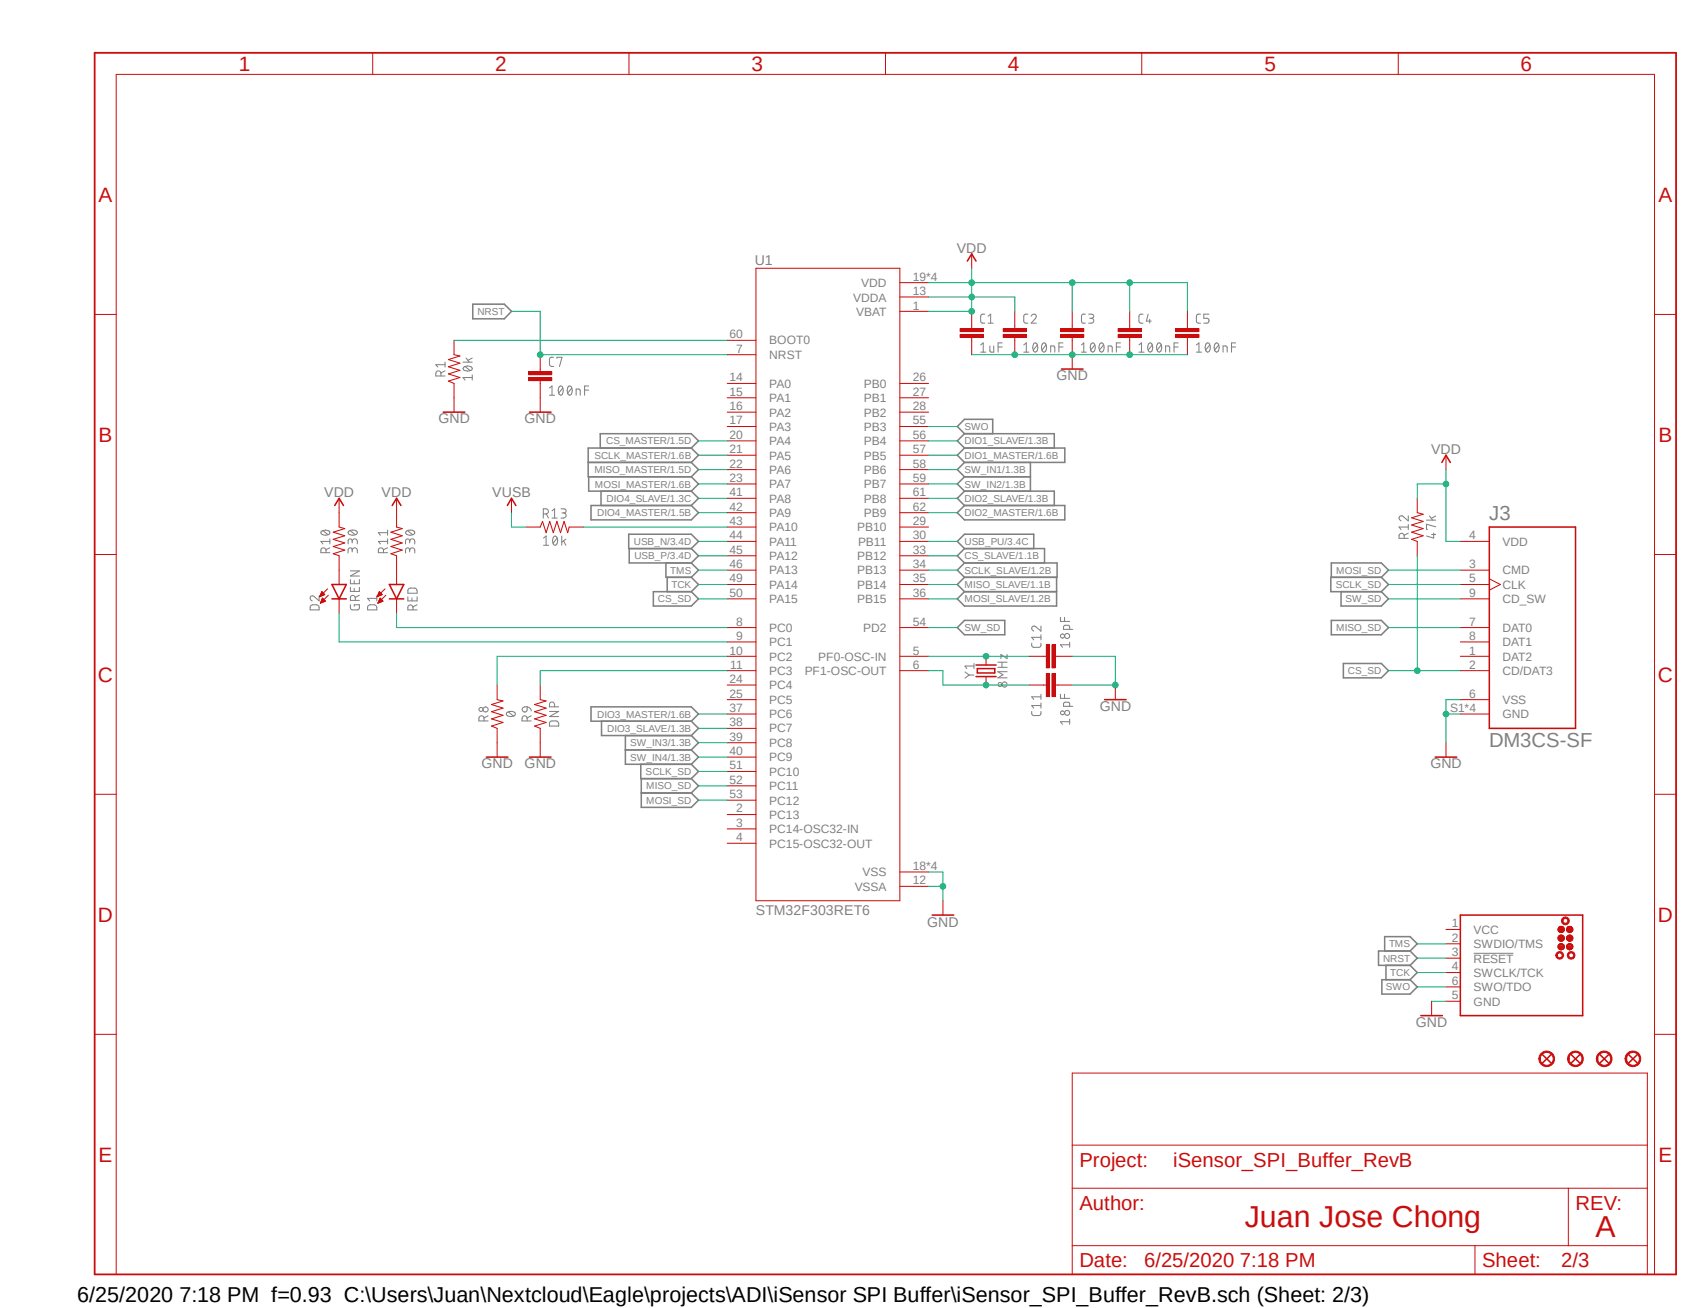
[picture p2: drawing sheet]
<svg xmlns="http://www.w3.org/2000/svg" width="279mm" height="216mm" viewBox="0 0 279 216" stroke-linecap="round" stroke-linejoin="round" font-family="sans-serif">
<defs><g id="words">
<g font-size="5" fill="#c90d0c">
<text x="205.4" y="202.5">Juan Jose Chong</text>
<text x="263.3" y="204.2">A</text>
</g>
<text font-size="3.6" x="12.7" y="214.9">6/25/2020 7:18 PM f=0.93 C:\Users\Juan\Nextcloud\Eagle\projects\ADI\iSensor SPI Buffer\iSensor_SPI_Buffer_RevB.sch (Sheet: 2/3)</text>
<g font-size="3.4" fill="#c90d0c">
<text x="39.4" y="11.7">1</text>
<text x="81.7" y="11.7">2</text>
<text x="124" y="11.7">3</text>
<text x="166.3" y="11.7">4</text>
<text x="208.7" y="11.7">5</text>
<text x="250.9" y="11.7">6</text>
<text x="16.3" y="33.3">A</text>
<text x="273.7" y="33.3">A</text>
<text x="16.3" y="72.9">B</text>
<text x="273.7" y="72.9">B</text>
<text x="16.2" y="112.5">C</text>
<text x="273.6" y="112.5">C</text>
<text x="16.2" y="152.1">D</text>
<text x="273.6" y="152.1">D</text>
<text x="16.3" y="191.8">E</text>
<text x="273.7" y="191.8">E</text>
</g>
<g font-size="3.3" fill="#808080">
<text x="245.7" y="85.8">J3</text>
<text x="245.7" y="123.4">DM3CS-SF</text>
</g>
<g font-size="3.3" fill="#c90d0c">
<text x="178.1" y="192.6">Project:</text>
<text x="193.6" y="192.6">iSensor_SPI_Buffer_RevB</text>
<text x="178.1" y="199.7">Author:</text>
<text x="260" y="199.7">REV:</text>
<text x="178.1" y="209.2">Date:</text>
<text x="188.8" y="209.2">6/25/2020 7:18 PM</text>
<text x="244.6" y="209.2">Sheet:</text>
<text x="257.6" y="209.2">2/3</text>
</g>
<g font-size="2.3" fill="#808080">
<text x="157.9" y="41.7">VDD</text>
<text x="124.5" y="43.8">U1</text>
<text x="174.4" y="62.8">GND</text>
<text x="72.3" y="69.9">GND</text>
<text x="86.6" y="69.9">GND</text>
<text x="236.2" y="74.9">VDD</text>
<text x="53.5" y="82">VDD</text>
<text x="63" y="82">VDD</text>
<text x="81.2" y="82">VUSB</text>
<text x="181.5" y="117.3">GND</text>
<text x="79.5" y="126.8">GND</text>
<text x="86.6" y="126.8">GND</text>
<text x="236.1" y="126.8">GND</text>
<text x="124.8" y="151">STM32F303RET6</text>
<text x="153" y="153">GND</text>
<text x="233.6" y="169.5">GND</text>
</g>
<g font-size="2" fill="#808080">
<text x="142.1" y="47.4">VDD</text>
<text x="150.7" y="46.4">19*4</text>
<text x="140.8" y="49.8">VDDA</text>
<text x="141.3" y="52.2">VBAT</text>
<text x="150.7" y="51.1">1</text>
<text x="150.7" y="48.7">13</text>
<text x="120.4" y="55.8">60</text>
<text x="121.5" y="58.2">7</text>
<text x="127" y="59.2">NRST</text>
<text x="127" y="56.9">BOOT0</text>
<text x="120.4" y="62.9">14</text>
<text x="120.4" y="65.3">15</text>
<text x="127" y="64">PA0</text>
<text x="142.6" y="64">PB0</text>
<text x="150.7" y="62.9">26</text>
<text x="150.7" y="65.3">27</text>
<text x="120.4" y="67.7">16</text>
<text x="120.4" y="70.1">17</text>
<text x="127" y="66.4">PA1</text>
<text x="127" y="68.7">PA2</text>
<text x="127" y="71.1">PA3</text>
<text x="142.6" y="66.4">PB1</text>
<text x="142.6" y="68.7">PB2</text>
<text x="142.6" y="71.1">PB3</text>
<text x="150.7" y="67.7">28</text>
<text x="150.7" y="70.1">55</text>
<text x="120.4" y="72.4">20</text>
<text x="120.4" y="74.8">21</text>
<text x="120.4" y="77.2">22</text>
<text x="127" y="73.5">PA4</text>
<text x="127" y="75.9">PA5</text>
<text x="142.6" y="73.5">PB4</text>
<text x="142.6" y="75.9">PB5</text>
<text x="150.7" y="72.4">56</text>
<text x="150.7" y="74.8">57</text>
<text x="150.7" y="77.2">58</text>
<text x="120.4" y="79.5">23</text>
<text x="120.4" y="81.9">41</text>
<text x="127" y="78.2">PA6</text>
<text x="127" y="80.6">PA7</text>
<text x="127" y="83">PA8</text>
<text x="142.6" y="78.2">PB6</text>
<text x="142.6" y="80.6">PB7</text>
<text x="142.6" y="83">PB8</text>
<text x="150.7" y="79.5">59</text>
<text x="150.7" y="81.9">61</text>
<text x="120.4" y="84.3">42</text>
<text x="120.4" y="86.7">43</text>
<text x="120.4" y="89">44</text>
<text x="127" y="85.3">PA9</text>
<text x="127" y="87.7">PA10</text>
<text x="141.5" y="87.7">PB10</text>
<text x="142.6" y="85.3">PB9</text>
<text x="150.7" y="84.3">62</text>
<text x="150.7" y="86.7">29</text>
<text x="150.7" y="89">30</text>
<text x="242.5" y="89">4</text>
<text x="120.4" y="91.4">45</text>
<text x="120.4" y="93.8">46</text>
<text x="127" y="90.1">PA11</text>
<text x="127" y="92.5">PA12</text>
<text x="127" y="94.8">PA13</text>
<text x="141.5" y="92.5">PB12</text>
<text x="141.5" y="94.8">PB13</text>
<text x="141.6" y="90.1">PB11</text>
<text x="150.7" y="91.4">33</text>
<text x="150.7" y="93.8">34</text>
<text x="242.5" y="93.8">3</text>
<text x="247.9" y="94.8">CMD</text>
<text x="247.9" y="90.1">VDD</text>
<text x="120.4" y="96.1">49</text>
<text x="120.4" y="98.5">50</text>
<text x="127" y="97.2">PA14</text>
<text x="127" y="99.6">PA15</text>
<text x="141.5" y="97.2">PB14</text>
<text x="141.5" y="99.6">PB15</text>
<text x="150.7" y="96.1">35</text>
<text x="150.7" y="98.5">36</text>
<text x="242.5" y="96.1">5</text>
<text x="242.5" y="98.5">9</text>
<text x="247.9" y="97.2">CLK</text>
<text x="247.9" y="99.6">CD_SW</text>
<text x="121.5" y="103.3">8</text>
<text x="121.5" y="105.7">9</text>
<text x="127" y="104.3">PC0</text>
<text x="127" y="106.7">PC1</text>
<text x="142.5" y="104.4">PD2</text>
<text x="150.7" y="103.3">54</text>
<text x="242.5" y="103.3">7</text>
<text x="242.5" y="105.7">8</text>
<text x="247.9" y="104.3">DAT0</text>
<text x="247.9" y="106.7">DAT1</text>
<text x="120.4" y="108">10</text>
<text x="120.4" y="112.8">24</text>
<text x="120.5" y="110.4">11</text>
<text x="127" y="109">PC2</text>
<text x="127" y="111.4">PC3</text>
<text x="127" y="113.8">PC4</text>
<text x="132.8" y="111.5">PF1-OSC-OUT</text>
<text x="135" y="109.1">PF0-OSC-IN</text>
<text x="150.7" y="108">5</text>
<text x="150.7" y="110.4">6</text>
<text x="242.5" y="108">1</text>
<text x="242.5" y="110.4">2</text>
<text x="247.9" y="109">DAT2</text>
<text x="247.9" y="111.4">CD/DAT3</text>
<text x="120.4" y="115.1">25</text>
<text x="120.4" y="117.5">37</text>
<text x="120.4" y="119.9">38</text>
<text x="127" y="116.2">PC5</text>
<text x="127" y="118.5">PC6</text>
<text x="239.3" y="117.5">S1*4</text>
<text x="242.5" y="115.1">6</text>
<text x="247.9" y="116.2">VSS</text>
<text x="247.9" y="118.5">GND</text>
<text x="120.4" y="122.3">39</text>
<text x="120.4" y="124.6">40</text>
<text x="127" y="120.9">PC7</text>
<text x="127" y="123.3">PC8</text>
<text x="127" y="125.6">PC9</text>
<text x="120.4" y="127">51</text>
<text x="120.4" y="129.4">52</text>
<text x="120.4" y="131.7">53</text>
<text x="127" y="128.1">PC10</text>
<text x="127" y="130.4">PC11</text>
<text x="121.5" y="134.1">2</text>
<text x="121.5" y="136.5">3</text>
<text x="127" y="135.2">PC13</text>
<text x="127" y="137.5">PC14-OSC32-IN</text>
<text x="127" y="132.8">PC12</text>
<text x="121.5" y="138.9">4</text>
<text x="127" y="139.9">PC15-OSC32-OUT</text>
<text x="150.7" y="143.6">18*4</text>
<text x="141.1" y="147">VSSA</text>
<text x="142.4" y="144.7">VSS</text>
<text x="150.7" y="146">12</text>
<text x="239.6" y="153.1">1</text>
<text x="239.6" y="155.4">2</text>
<text x="243.2" y="154.1">VCC</text>
<text x="239.6" y="157.8">3</text>
<text x="239.6" y="160.2">4</text>
<text x="243.2" y="156.5">SWDIO/TMS</text>
<text x="243.2" y="158.9">RESET</text>
<text x="243.2" y="161.2">SWCLK/TCK</text>
<text x="239.6" y="162.6">6</text>
<text x="239.6" y="164.9">5</text>
<text x="243.2" y="163.6">SWO/TDO</text>
<text x="243.2" y="166">GND</text>
</g>
<g font-size="1.7" fill="#808080">
<text x="78.8" y="52">NRST</text>
<text x="159.2" y="71">SWO</text>
<text x="98.1" y="75.7">SCLK_MASTER/1.6B</text>
<text x="100" y="73.4">CS_MASTER/1.5D</text>
<text x="159.2" y="75.7">DIO1_MASTER/1.6B</text>
<text x="159.2" y="73.4">DIO1_SLAVE/1.3B</text>
<text x="98.1" y="78.1">MISO_MASTER/1.5D</text>
<text x="98.2" y="80.5">MOSI_MASTER/1.6B</text>
<text x="100.1" y="82.8">DIO4_SLAVE/1.3C</text>
<text x="159.2" y="82.8">DIO2_SLAVE/1.3B</text>
<text x="159.2" y="80.5">SW_IN2/1.3B</text>
<text x="159.2" y="78.1">SW_IN1/1.3B</text>
<text x="98.6" y="85.2">DIO4_MASTER/1.5B</text>
<text x="104.6" y="90">USB_N/3.4D</text>
<text x="159.2" y="85.2">DIO2_MASTER/1.6B</text>
<text x="159.2" y="90">USB_PU/3.4C</text>
<text x="104.7" y="92.3">USB_P/3.4D</text>
<text x="110.6" y="94.7">TMS</text>
<text x="159.2" y="92.3">CS_SLAVE/1.1B</text>
<text x="159.2" y="94.7">SCLK_SLAVE/1.2B</text>
<text x="220.5" y="94.7">MOSI_SD</text>
<text x="108.6" y="99.4">CS_SD</text>
<text x="110.8" y="97.1">TCK</text>
<text x="159.2" y="97.1">MISO_SLAVE/1.1B</text>
<text x="159.2" y="99.4">MOSI_SLAVE/1.2B</text>
<text x="220.4" y="97.1">SCLK_SD</text>
<text x="222" y="99.4">SW_SD</text>
<text x="159.2" y="104.2">SW_SD</text>
<text x="220.5" y="104.2">MISO_SD</text>
<text x="222.5" y="111.3">CS_SD</text>
<text x="98.6" y="118.4">DIO3_MASTER/1.6B</text>
<text x="100.2" y="120.8">DIO3_SLAVE/1.3B</text>
<text x="104" y="123.2">SW_IN3/1.3B</text>
<text x="104" y="125.6">SW_IN4/1.3B</text>
<text x="106.6" y="127.9">SCLK_SD</text>
<text x="106.6" y="130.3">MISO_SD</text>
<text x="106.6" y="132.7">MOSI_SD</text>
<text x="228.3" y="158.8">NRST</text>
<text x="229.2" y="156.4">TMS</text>
<text x="229.4" y="161.1">TCK</text>
<text x="228.7" y="163.5">SWO</text>
</g>
</g></defs>
<path d="M15.1 8.4l261.8 202.5M276.9 8.4l-261.8 202.5" fill="none" stroke="#fff" stroke-width=".17"/>
<g fill="none" stroke="#808080" stroke-width=".17">
<path d="M73.4 59.8v.8M76.4 59.8h1.5M76.9 59.1l.5 .7M77.9 59.1l-.7 .4M91.4 59h-.6l-.1 .3v1l.3 .2h.4M91.9 59.1v-.1h.9l-.5 1.5M161.8 56.9l.5-.3v1.5M161.8 58.1h.9M162.5 51.9h-.5l-.2 .3 .1 1 .1 .1h.5M163.1 53.3h.8M163.1 52.2l.4-.3v1.4M163.4 57.1v.9l.2 .1h.4v-1"/>
<path d="M164.7 57.3h.7M165.4 56.6h-.7v1.5M169 58.1h.8M169 56.9l.4-.3v1.5M169.6 51.9h-.5l-.1 .3v1l.1 .1h.5M170.2 52.2a.43 .43 0 0 1 .4-.3 .43 .43 0 0 1 .4 .3l-.8 1.1h.8M170.6 56.6h.3a.9 .9 0 0 1 0 1.5 1.03 1.03 0 0 1-.3-1.5zM171.2 56.9l-.7 .9M172.1 56.6h.2a.72 .72 0 0 1 .4 1l-.2 .4-.2 .1a.99 .99 0 0 1-.2-1.5zM172.6 56.9l-.6 .9M173.4 58.1v-1h.6l.1 1M174.8 57.3h.6"/>
<path d="M175.4 56.6h-.6v1.5M178.5 58.1h.8M178.5 56.9l.4-.3v1.5M179.1 51.9h-.5a1.47 1.47 0 0 0-.1 1.3l.1 .1h.5M179.7 51.9h.5a.34 .34 0 0 1 .3 .3 .34 .34 0 0 1-.3 .3h-.4M180.1 52.5l.2 .1a.41 .41 0 0 1 .2 .4 .41 .41 0 0 1-.4 .3h-.4M180.2 56.6h.1a.9 .9 0 0 1 0 1.5 .99 .99 0 0 1-.1-1.5zM180.7 56.9l-.7 .9M181.6 56.6h.2a.89 .89 0 0 1 .2 1.4l-.2 .1a.99 .99 0 0 1-.2-1.5zM182.1 56.9l-.7 .9M182.9 58.1v-1h.6l.1 1M184.2 57.3h.7"/>
<path d="M184.9 56.6h-.7v1.5M188 58.1h.8M188 56.9l.4-.3v1.5M188.6 51.9h-.5l-.1 .3v1l.1 .1h.5M189.5 51.9l-.3 1.1h.8M189.7 56.6h.1a.9 .9 0 0 1 0 1.5 .99 .99 0 0 1-.1-1.5zM189.7 52.7v.6M190.2 56.9l-.7 .9M191.1 56.6h.2a.9 .9 0 0 1 0 1.5 .95 .95 0 0 1-.2-1.5zM191.6 56.9l-.6 .9M192.4 58.1v-1h.6v1M193.8 57.3h.6"/>
<path d="M194.4 56.6h-.6v1.5M197.4 58.1h.9M197.4 56.9l.5-.3v1.5M198.1 51.9h-.5l-.2 .3 .1 1 .1 .1h.5M199.1 56.6h.2a.89 .89 0 0 1 .2 1.4l-.2 .1a.99 .99 0 0 1-.2-1.5zM199.5 51.9h-.8v.6h.5a.41 .41 0 0 1 .3 .4 .41 .41 0 0 1-.3 .4h-.5M199.6 56.9l-.6 .9M200.6 56.6h.2a.9 .9 0 0 1 0 1.5 .99 .99 0 0 1-.2-1.5zM201.1 56.9l-.7 .9M201.8 58.1v-1h.6l.1 1M203.2 57.3h.7M203.9 56.6h-.7v1.5"/>
<path d="M72.8 62.1v-.5a.42 .42 0 0 0-.5-.4 .42 .42 0 0 0-.4 .4v.5h1.5M73.4 61.2l-.6 .4M73.4 60.2h-1.5l.4 .4M76.5 60.7l.1-.2a.95 .95 0 0 1 1.3 .3 .72 .72 0 0 1-1 .4l-.4-.2-.1-.2zM76.8 60.5l.8 .7M77.9 62.3h-1.5l.4 .4M77.9 61.9v.8M90.7 64.1l.4-.4v1.5M90.7 65.2h.8M92.4 63.8l.1-.1a.72 .72 0 0 1 .4 1l-.1 .5h-.3a.99 .99 0 0 1-.1-1.4zM92.9 64.1l-.7 .8M93.8 63.8l.2-.1a.9 .9 0 0 1 0 1.5 1.03 1.03 0 0 1-.2-1.4z"/>
<path d="M94.4 64.1l-.7 .8M95.1 65.2v-1l.6 .1 .1 .9M96.5 64.4h.7M97.2 63.7h-.7v1.5M52.7 98.3v.9l-.8-.7a.41 .41 0 0 0-.6 0 .41 .41 0 0 0 0 .6l.2 .1M53 87.7l.2-.1a1.22 1.22 0 0 1 1.2 .1v.2a.86 .86 0 0 1-1.4 0zM53.3 87.6l.8 .7M53.8 91.2v-.4a.43 .43 0 0 0-.4-.4 .43 .43 0 0 0-.4 .4v.4h1.4M54.4 90.4l-.6 .3M54.4 89.4h-1.4l.3 .4M54.4 88.9v.9M57.5 87.7l.2-.1a.87 .87 0 0 1 1.3 .3 .9 .9 0 0 1-1.6 0z"/>
<path d="M57.8 87.6l.8 .7M57.8 99.8v.5l.2 .3 1 .1 .3-.2v-.7h-.8v.3M57.8 95.7v.7h1.5v-.7M57.8 96.9v.7h1.5v-.7M57.8 94.2h1.5l-1.5 .9h1.5M58.1 90.8a.42 .42 0 0 1 .4-.4 .42 .42 0 0 1 .5 .4v.5M58.1 91.1v-.3a.34 .34 0 0 0-.3-.4 .34 .34 0 0 0-.4 .4v.5M58.1 89.4a.42 .42 0 0 1 .4-.5 .42 .42 0 0 1 .5 .5v.4M58.1 89.6v-.3a.34 .34 0 0 0-.3-.4 .34 .34 0 0 0-.4 .4v.5M58.5 95.8v.6M58.5 97.1v.5M58.6 99.1v-.4a.4 .4 0 0 0-.4-.4 .4 .4 0 0 0-.4 .4v.4h1.5"/>
<path d="M59.3 98.3l-.7 .3M62.2 98.3v.9M62.2 98.8h-1.5l.3 .4M63.3 91.2v-.4a.43 .43 0 0 0-.4-.4 .43 .43 0 0 0-.5 .4v.4h1.6M64 89.4h-1.6l.4 .4M64 90.4l-.7 .3M64 87.5v.8M64 88.9v.9M64 87.9h-1.6l.4 .4M67 87.7l.1-.1a.87 .87 0 0 1 1.4 .3 .9 .9 0 0 1-1.6 0zM67.3 87.6l.8 .7M67.3 98.5v.7h1.5v-.7"/>
<path d="M67.4 97.3a1.22 1.22 0 0 1 1.2-.2l.2 .4v.4h-1.5zM67.6 90.8a.42 .42 0 0 1 .4-.4 .42 .42 0 0 1 .5 .4v.5M67.6 91.1v-.3a.34 .34 0 0 0-.3-.4 .34 .34 0 0 0-.4 .4v.5M67.6 89.4a.42 .42 0 0 1 .4-.5 .42 .42 0 0 1 .5 .5v.4M67.6 89.6v-.3a.34 .34 0 0 0-.3-.4 .34 .34 0 0 0-.4 .4v.5M68 98.7v.5M68.8 99.8l-.6 .4M89.7 84.8h.4a.42 .42 0 0 0 .4-.4 .42 .42 0 0 0-.4-.4h-.4v1.5M89.7 88.8l.4-.3v1.5M89.7 90h.9M90.2 84.8l.3 .7M91.1 84.3l.4-.3v1.5"/>
<path d="M91.1 85.5h.8M91.4 88.6l.2-.1a.9 .9 0 0 1 0 1.5 .93 .93 0 0 1-.2-1.4zM91.9 88.8l-.6 .9M92.6 84h.5a.34 .34 0 0 1 .3 .3 .34 .34 0 0 1-.3 .4h-.3M92.7 88.5v1.5M93 84.7a.42 .42 0 0 1 .4 .4 .42 .42 0 0 1-.4 .4h-.4M93 89.3l.4 .7M93.4 89l-.7 .5M231.7 88.9v-.5a.42 .42 0 0 0-.4-.4 .42 .42 0 0 0-.4 .4v.5h1.5M232.4 85.1v.9l-.8-.7a.42 .42 0 0 0-.7 .1 .42 .42 0 0 0 .3 .6M232.4 88l-.7 .3M232.4 87h-1.5l.3 .4"/>
<path d="M232.4 86.6v.8M235.4 85.9h1.5M235.9 85.2l.5 .7M236.3 88.2h.6M236.6 88v.8l-1.2-.3M236.9 87l-1.5-.5v.9h.2M236.9 85.2l-.7 .4M51.2 100a1.08 1.08 0 0 1 1.3-.1l.1 .1 .1 .7h-1.5zM60.7 100l.4-.2 .9 .1 .2 .3v.5h-1.5zM68.2 100.7v-.5a.42 .42 0 0 0-.5-.4 .42 .42 0 0 0-.4 .4v.5h1.5M79.9 119v-.4a.42 .42 0 0 0-.4-.4 .42 .42 0 0 0-.5 .4v.4h1.6M80.6 118.2l-.7 .3"/>
<path d="M83.6 117.6h.2a.84 .84 0 0 1 1.2 .3 .86 .86 0 0 1-1.4 0zM83.9 117.5l.9 .7M86.4 116.8l.6-.1v.5a.41 .41 0 0 1-.6 .2 .41 .41 0 0 1 0-.6zM87 119v-.4a.42 .42 0 0 0-.4-.4 .42 .42 0 0 0-.5 .4v.4h1.6M87 116.7a.73 .73 0 0 1 .7 .6M87.7 118.2l-.7 .3M90.7 117.4h1.5l-1.5 .9h1.5M90.7 119.2a1.22 1.22 0 0 1 1.3-.2l.2 .4v.4h-1.5zM91.5 116.7v-.4a.42 .42 0 0 0-.4-.4 .42 .42 0 0 0-.4 .4v.4h1.5M159.3 110.9l.6 .5M159.9 111.4l-.6 .5M159.9 111.4h.8"/>
<path d="M160.7 109.9h-1.4l.3 .5M160.7 109.5v.9M164.7 110.2h1.5M164.7 109.3h1.5M165.4 109.3v.9M166.2 110.9h-1.5l.8 .5-.8 .5h1.5M166.2 108v.7l-1-.7v.7M170.3 106.2v.5l.3 .1h1l.1-.1 .1-.5M170.3 117.4v.5l.3 .2h1l.1-.2 .1-.5M171.8 103.3v.9l-.9-.7a.42 .42 0 0 0-.6 .1 .42 .42 0 0 0 .3 .6M171.8 104.8v.8M171.8 114.6v.8"/>
<path d="M171.8 116v.9M171.8 105.2h-1.5l.3 .4M171.8 116.5h-1.5l.3 .4M171.8 115h-1.5l.3 .4M175 101.9v.7h1.5M175 114.6v.7h1.5M175.7 101.9v.7M175.7 114.6v.7M176.5 103.9v-.4l-.1-.2h-.8l-.1 .6h1.5M176.5 116.6v-.4l-.1-.2h-.8l-.1 .6h1.5M176.5 106.4h-1.5l.3 .4M176.5 106v.8"/>
<path d="M176.5 118.7v.8M176.5 119.1h-1.5l.3 .4M243.2 157.4h6.6"/>
<circle cx="79.4" cy="117.1" r=".34"/>
<circle cx="80.1" cy="117.1" r=".43"/>
<circle cx="165" cy="113" r=".33"/>
<circle cx="165.8" cy="113" r=".42"/>
<circle cx="175.3" cy="117.7" r=".33"/>
<circle cx="175.3" cy="105" r=".34"/>
<circle cx="176.1" cy="105" r=".42"/>
<circle cx="176.1" cy="117.7" r=".41"/>
</g>
<g fill="none" stroke="#808080" stroke-width=".25">
<path d="M78 50.2h5.2l1.2 1.2-1.2 1.2h-5.2zM97.1 76.3h17M97.2 78.7v2.4h16.9M99.1 74v-2.4h15l1.2 1.2-1.2 1.2M114.1 74h-17v4.7h17M114.1 74l1.2 1.1-1.2 1.2M114.1 76.3l1.2 1.2-1.2 1.2M114.1 78.7l1.2 1.2-1.2 1.2M159.2 71.6l-1.2-1.2 1.2-1.2h4.6v2.4M159.2 71.6h14.8v2.4M159.2 74h16.5v2.3h-16.5M159.2 78.7h10.9"/>
<path d="M159.2 76.3l-1.2 1.2 1.2 1.2M159.2 78.7l-1.2 1.2 1.2 1.2M159.2 74l-1.2 1.1 1.2 1.2M159.2 71.6l-1.2 1.2 1.2 1.2M170.1 76.3v4.8M97.5 83.4h16.6l1.2 1.2-1.2 1.2h-16.6zM99.2 81.1v2.3M103.8 88.2h10.3l1.2 1.2-1.2 1.2h-10.3zM103.8 90.6v2.3h10.3M107.8 97.7h6.3l1.2 1.1-1.2 1.2h-6.3zM109.9 92.9v2.4h4.2M110.1 95.3v2.4"/>
<path d="M114.1 92.9l1.2 1.2-1.2 1.2M114.1 95.3l1.2 1.2-1.2 1.2M114.1 81.1l1.2 1.2-1.2 1.1M114.1 90.6l1.2 1.1-1.2 1.2M159.2 92.9h15.3v2.4h-15.3M159.2 97.7h15.2M159.2 81.1h14.8v2.3M159.2 81.1l-1.2 1.2 1.2 1.1M159.2 83.4h16.5v2.4h-16.5l-1.2-1.2zM159.2 90.6l-1.2 1.1 1.2 1.2M159.2 90.6h13.2v2.3M159.2 92.9l-1.2 1.2 1.2 1.2"/>
<path d="M159.2 95.3l-1.2 1.2 1.2 1.2M159.2 90.6l-1.2-1.2 1.2-1.2h11.4v2.4M174.4 95.3v4.7h-15.2l-1.2-1.2 1.2-1.1M219.7 95.3v-2.4h8.3l1.2 1.2-1.2 1.2M221.3 97.7v2.3h6.7l1.2-1.2-1.2-1.1M228 95.3h-8.4v2.4h8.4M228 95.3l1.2 1.2-1.2 1.2M97.5 116.7h16.6l1.2 1.2-1.2 1.1h-16.6zM99.3 119v2.4h14.8M114.1 119l1.2 1.2-1.2 1.2M158 103.6l1.2-1.2h6.6v2.4h-6.6zM219.7 102.4h8.3l1.2 1.2-1.2 1.2h-8.3z"/>
<path d="M221.7 109.5h6.3l1.2 1.2-1.2 1.2h-6.3zM103.2 123.8h10.9M103.2 121.4v4.8h10.9M105.7 126.2v2.3h8.4M105.8 130.9h8.3M105.8 128.5v4.8h8.3l1.2-1.2-1.2-1.2M114.1 121.4l1.2 1.2-1.2 1.2M114.1 123.8l1.2 1.2-1.2 1.2M114.1 126.2l1.2 1.1-1.2 1.2M114.1 128.5l1.2 1.2-1.2 1.2M228.5 157v-2.4h4.2l1.2 1.2-1.2 1.2M228.7 159.3v2.4"/>
<path d="M232.7 157h-5.2v2.3h5.2M232.7 157l1.2 1.2-1.2 1.1M232.7 159.3l1.2 1.2-1.2 1.2M228 161.7h4.7l1.2 1.2-1.2 1.2h-4.7z"/>
</g>
<path d="M15.6 8.7h261v201.7h-261z" fill="none" stroke="#c90d0c" stroke-width=".3"/>
<g fill="none" stroke="#c90d0c" stroke-width=".17">
<path d="M61.5 8.7v3.6M103.8 8.7v3.6M146.1 8.7v3.6M188.4 8.7v3.6M230.8 8.7v3.6M15.6 51.9h3.6M120 58.5h4.8M120 56.2h4.8M124.8 44.3h23.7v104.4h-23.7zM148.5 51.4h4.7M148.5 49h4.7M148.5 46.7h4.7"/>
<path d="M160.4 53.8v.5M160.4 55.7v.5M273 51.9h3.6M120 63.3h4.8M120 65.7h4.8M120 68h4.8M120 70.4h4.8M120 72.8h4.8M120 75.1h4.8M120 77.5h4.8M120 79.9h4.8M148.5 63.3h4.7"/>
<path d="M148.5 65.7h4.7M148.5 68h4.7M148.5 70.4h4.7M148.5 72.8h4.7M148.5 75.1h4.7M148.5 77.5h4.7M148.5 79.9h4.7M15.6 91.5h3.6M120 82.3h4.8M120 84.6h4.8M120 87h4.8M120 89.4h4.8"/>
<path d="M120 91.7h4.8M120 94.1h4.8M120 96.5h4.8M120 98.8h4.8M148.5 82.3h4.7M148.5 84.6h4.7M148.5 87h4.7M148.5 89.4h4.7M148.5 91.7h4.7M148.5 94.1h4.7M148.5 96.5h4.7M148.5 98.8h4.7"/>
<path d="M273 91.5h3.6M120 108.3h4.8M120 110.7h4.8M120 103.6h4.8M120 106h4.8M120 113.1h4.8M120 115.5h4.8M120 117.9h4.8M148.5 108.3h4.7M148.5 110.7h4.7M148.5 103.6h4.7M15.6 131.1h3.6"/>
<path d="M120 134.5h4.8M120 136.8h4.8M120 139.2h4.8M120 120.2h4.8M120 122.6h4.8M120 125h4.8M120 127.3h4.8M120 129.7h4.8M120 132.1h4.8M273 131.1h3.6M148.5 146.3h4.7M148.5 143.9h4.7"/>
<path d="M15.6 170.7h3.6M177 177.1h94.9v33.3h-94.9zM273 170.7h3.6M177 196.1h94.9M177 189h94.9M258.8 196.1v9.5M19.2 210.4v-198.1h253.8v198.1M177 205.6h94.9M243.4 205.6v4.8"/>
</g>
<path d="M158.5 55.2h3.8v.5h-3.8z" fill-rule="evenodd" fill="#c90d0c"/>
<path d="M158.5 55.2h3.8v.5h-3.8z" fill="none" stroke="#c90d0c" stroke-width=".17"/>
<path d="M158.5 54.2h3.8v.5h-3.8z" fill-rule="evenodd" fill="#c90d0c"/>
<path d="M158.5 54.2h3.8v.5h-3.8zM160.4 51.4v2.4M160.4 56.2v2.3M167.5 53.8v.5M167.5 55.7v.5" fill="none" stroke="#c90d0c" stroke-width=".17"/>
<path d="M165.6 55.2h3.8v.5h-3.8z" fill-rule="evenodd" fill="#c90d0c"/>
<path d="M165.6 55.2h3.8v.5h-3.8z" fill="none" stroke="#c90d0c" stroke-width=".17"/>
<path d="M165.6 54.2h3.8v.5h-3.8z" fill-rule="evenodd" fill="#c90d0c"/>
<path d="M165.6 54.2h3.8v.5h-3.8zM167.5 51.4v2.4M167.5 56.2v2.3M177 53.8v.5M177 55.7v.5" fill="none" stroke="#c90d0c" stroke-width=".17"/>
<path d="M175 55.2h3.9v.5h-3.9z" fill-rule="evenodd" fill="#c90d0c"/>
<path d="M175 55.2h3.9v.5h-3.9z" fill="none" stroke="#c90d0c" stroke-width=".17"/>
<path d="M175 54.2h3.9v.5h-3.9z" fill-rule="evenodd" fill="#c90d0c"/>
<path d="M160.4 41.9v2.4M175 54.2h3.9v.5h-3.9zM177 51.4v2.4M177 56.2v4.7M186.4 53.8v.5M186.4 55.7v.5M155.6 148.7v2.3" fill="none" stroke="#c90d0c" stroke-width=".17"/>
<path d="M159.6 43.1l.8-1.2 .7 1.2M175.2 60.9h3.5M153.8 151h3.6" fill="none" stroke="#c90d0c" stroke-width=".25"/>
<path d="M184.5 55.2h3.8v.5h-3.8z" fill-rule="evenodd" fill="#c90d0c"/>
<path d="M184.5 55.2h3.8v.5h-3.8z" fill="none" stroke="#c90d0c" stroke-width=".17"/>
<path d="M184.5 54.2h3.8v.5h-3.8z" fill-rule="evenodd" fill="#c90d0c"/>
<path d="M184.5 54.2h3.8v.5h-3.8zM186.4 51.4v2.4M186.4 56.2v2.3M196 53.8v.5M196 55.7v.5" fill="none" stroke="#c90d0c" stroke-width=".17"/>
<path d="M194.1 55.2h3.8v.5h-3.8z" fill-rule="evenodd" fill="#c90d0c"/>
<path d="M194.1 55.2h3.8v.5h-3.8z" fill="none" stroke="#c90d0c" stroke-width=".17"/>
<path d="M194.1 54.2h3.8v.5h-3.8z" fill-rule="evenodd" fill="#c90d0c"/>
<path d="M74.9 56.2v2.3l1 .3-1.9 .6 1.9 .5-1.9 .6 1.9 .6-1.9 .6 1.9 .6-1.9 .6 .9 .4v4.7M194.1 54.2h3.8v.5h-3.8zM196 51.4v2.4M196 56.2v2.3M89.2 60.9v.5M89.2 62.8v.5" fill="none" stroke="#c90d0c" stroke-width=".17"/>
<path d="M73.2 68h3.5" fill="none" stroke="#c90d0c" stroke-width=".25"/>
<path d="M87.2 62.3h3.9v.5h-3.9z" fill-rule="evenodd" fill="#c90d0c"/>
<path d="M87.2 62.3h3.9v.5h-3.9z" fill="none" stroke="#c90d0c" stroke-width=".17"/>
<path d="M87.2 61.3h3.9v.5h-3.9z" fill-rule="evenodd" fill="#c90d0c"/>
<path d="M89.2 58.5v2.4M87.2 61.3h3.9v.5h-3.9zM89.2 63.3v4.7" fill="none" stroke="#c90d0c" stroke-width=".17"/>
<path d="M87.4 68h3.5M241 151h20.2v16.6h-20.2z" fill="none" stroke="#c90d0c" stroke-width=".25"/>
<path d="M257.8 151.7a.66 .66 0 0 1 1-.1 .66 .66 0 0 1-.3 1 .66 .66 0 0 1-.8-.6h.2l.1-.2a.41 .41 0 0 1 .6-.1 .41 .41 0 0 1-.1 .7h-.4l-.2-.4h-.2z" fill-rule="evenodd" fill="#c90d0c"/>
<path d="M257.8 151.7a.66 .66 0 0 1 1-.1 .66 .66 0 0 1-.3 1 .66 .66 0 0 1-.8-.6h.2l.1-.2a.41 .41 0 0 1 .6-.1 .41 .41 0 0 1-.1 .7h-.4l-.2-.4h-.2z" fill="none" stroke="#c90d0c" stroke-width=".17"/>
<path d="M256.8 157.4a.66 .66 0 0 1 1.1-.2 .66 .66 0 0 1-.3 1.1 .66 .66 0 0 1-.8-.6h.2a.42 .42 0 0 1 .4-.5 .42 .42 0 0 1 .4 .6 .42 .42 0 0 1-.6 .2l-.2-.3h-.2z" fill-rule="evenodd" fill="#c90d0c"/>
<path d="M256.8 157.4a.66 .66 0 0 1 1.1-.2 .66 .66 0 0 1-.3 1.1 .66 .66 0 0 1-.8-.6h.2a.42 .42 0 0 1 .4-.5 .42 .42 0 0 1 .4 .6 .42 .42 0 0 1-.6 .2l-.2-.3h-.2z" fill="none" stroke="#c90d0c" stroke-width=".17"/>
<path d="M258.7 157.4a.64 .64 0 0 1 1.1-.1 .64 .64 0 0 1-.3 1 .64 .64 0 0 1-.8-.6h.2a.41 .41 0 0 1 .4-.4 .41 .41 0 0 1 .4 .5 .41 .41 0 0 1-.6 .2l-.2-.3h-.2z" fill-rule="evenodd" fill="#c90d0c"/>
<g fill="none" stroke="#c90d0c" stroke-width=".17">
<path d="M238.6 75.1v2.4M52.7 98.5h.1M52.8 98.4h.2M52.8 98.3h.4M52.9 98.3h.5M52.9 98.2h.7M52.9 98.1h.6M52.9 99.5h.1M52.9 99.4h.3M53 98h.4M53 99.4h.4M53 97.9h.3"/>
<path d="M53 99.3h.6M53 97.8h.3M53 99.2h.7M53.1 97.7h.1M53.1 99.1h.5M53.1 99h.4M53.1 98.9h.3M53.1 97.7l-.4 .8M53.1 97.7l.5 .4-.9 .4M53.2 98.8h.1M53.2 98.7l.5 .5-.8 .4zM54.1 97.2l-1.4 1.3"/>
<path d="M54.2 98.3l-1.3 1.3M56 82.3v4.7l.9 .2-1.9 .6 1.9 .6-1.9 .6 1.9 .6-1.9 .6 1.9 .6-1.9 .6 1 .3v4.8M56 98.8v2.4M62.3 98.5h.1M62.3 98.4h.2M62.3 98.3h.4M62.4 98.3h.5M62.4 98.2h.6M62.4 99.5h.1M62.4 98.1h.6M62.4 98h.5M62.4 99.4h.3"/>
<path d="M62.4 99.4h.5M62.5 97.9h.4M62.5 99.3h.6M62.5 97.8h.3M62.5 99.2h.7M62.6 97.7h.1M62.6 99.1h.5M62.6 97.7l.5 .4-.9 .4zM62.6 99h.4M62.6 98.9h.3M62.7 98.8h.2M62.7 98.8h.1"/>
<path d="M62.7 98.7l.5 .5-.8 .4zM63.5 97.2l-1.3 1.3M63.7 98.3l-1.3 1.3M65.4 82.3v4.7l1 .2-1.9 .6 1.9 .6-1.9 .6 1.9 .6-1.9 .6 1.9 .6-1.9 .6 .9 .3v4.8M65.4 98.8v2.4M84.4 82.3v2.3M86.8 87h2.4l.3-.9 .6 1.8 .6-1.8 .6 1.8 .6-1.8 .6 1.8 .6-1.8 .6 1.8 .2-.9h2.4M233.9 82.3v2.3l1 .3-1.9 .6 1.9 .6-1.9 .6 1.9 .5-1.9 .6 1.9 .6-1.9 .6 .9 .4v2.3M241 98.8h4.8M241 94.1h4.8M241 96.5h4.8M241 89.4h4.8"/>
<path d="M245.8 95.5l1.8 1-1.8 .9M82 113.1v2.4l1 .2-1.9 .6 1.9 .6-1.9 .6 1.9 .6-1.9 .6 1.9 .6-1.9 .5 .9 .4v4.8M89.2 113.1v2.4l.9 .2-1.9 .6 1.9 .6-1.9 .6 1.9 .6-1.9 .6 1.9 .6-1.9 .5 1 .4v4.8M162.7 108.3v1.5M162.7 111.7v1.4M172.2 108.3h.5M174.1 108.3h.5M241 103.6h4.8M241 106h4.8M241 108.3h4.8M241 110.7h4.8M241 115.5h4.8"/>
<path d="M241 117.9h4.8M238.6 122.6v2.4M238.6 153.4h2.4M238.6 155.8h2.4M238.6 158.2h2.4M258.7 157.4a.64 .64 0 0 1 1.1-.1 .64 .64 0 0 1-.3 1 .64 .64 0 0 1-.8-.6h.2a.41 .41 0 0 1 .4-.4 .41 .41 0 0 1 .4 .5 .41 .41 0 0 1-.6 .2l-.2-.3h-.2zM236.3 165.3v2.3M238.6 160.5h2.4M238.6 162.9h2.4M238.6 165.3h2.4"/>
</g>
<g fill="none" stroke="#c90d0c" stroke-width=".25">
<path d="M238 76.3l.6-1.2 .8 1.2M54.8 98.8h2.3M54.8 96.5h2.3l-1.1 2.3zM55.2 83.4l.8-1.1 .7 1.1M64.3 96.5h2.3l-1.2 2.3zM64.3 98.8h2.3M64.7 83.4l.7-1.1 .8 1.1M83.7 83.4l.7-1.1 .7 1.1M245.8 87h14.2v33.2h-14.2zM161.1 109.8h3.3M161.1 111.7h3.3M161.3 110.4h2.9v.7h-2.9z"/>
<path d="M80.3 125h3.5M87.4 125h3.5M236.9 125h3.5M257.2 154.9a.47 .47 0 0 0 .4 .4 .47 .47 0 0 0 .5-.4M257.2 153.5h.9M257.2 153.4h.9M257.2 156.2a.48 .48 0 0 0 .4 .6 .48 .48 0 0 0 .5-.6M257.2 153.5l.1 .2M257.2 154.9h.9M257.2 154.8h.9M257.2 156.3h.9M257.2 156.2h.9"/>
<path d="M257.2 153.2a.47 .47 0 0 1 .4-.3 .47 .47 0 0 1 .5 .3M257.2 153.2h.9M257.2 153.2v.3M257.2 154.6h.8M257.2 156.5h.9M257.3 153.7l.2 .2 .5-.2M257.3 153.7h.7M257.3 156l.2-.2 .5 .2M257.3 155.1h.7M257.3 156l-.1 .2M257.3 156h.7M257.4 153h.5"/>
<path d="M257.4 156.7h.5M257.4 154.4l-.1 .2-.1 .3M257.4 154.4l.5 .1 .2 .4M257.4 154.4h.4M257.5 155.3h.3M258 156l.1 .2M258.1 153.2v.3M258.1 153.5l-.1 .2M258.6 153.4h.9M258.6 154.9l.3 .4M258.6 154.9h.9M258.6 154.8h.9"/>
<path d="M258.6 156.3h.9M258.6 153.5h.9M258.6 156.2h.9M258.7 153.2h.8M258.7 155.1h.8M258.7 154.6h.8M258.7 156.5h.8M258.7 153.7h.7M258.7 156h.7M258.8 153h.5M258.8 156.7h.5M258.9 154.4l-.3 .2v.3"/>
<path d="M258.9 154.4a.45 .45 0 0 1 .4 .1 .45 .45 0 0 1 .2 .4M258.9 155.3h.3M258.9 154.4h.3M259.4 156a.48 .48 0 0 0-.8 0 .48 .48 0 0 0 .3 .7 .48 .48 0 0 0 .6-.5M259.4 156l.1 .2M259.5 153.5a.46 .46 0 0 0-.5-.5 .46 .46 0 0 0-.3 .7M259.5 153.5a.45 .45 0 0 1-.3 .4 .45 .45 0 0 1-.5-.2M259.5 154.9l-.3 .4M234.5 167.6h3.5"/>
</g>
<path d="M173.6 106.4h.5v3.8h-.5z" fill-rule="evenodd" fill="#c90d0c"/>
<path d="M173.6 106.4h.5v3.8h-.5z" fill="none" stroke="#c90d0c" stroke-width=".17"/>
<path d="M172.7 106.4h.5v3.8h-.5z" fill-rule="evenodd" fill="#c90d0c"/>
<path d="M169.8 108.3h2.4M172.2 113.1h.5M172.7 106.4h.5v3.8h-.5zM174.1 113.1h.5M174.6 108.3h2.4" fill="none" stroke="#c90d0c" stroke-width=".17"/>
<path d="M173.6 111.2h.5v3.8h-.5z" fill-rule="evenodd" fill="#c90d0c"/>
<path d="M173.6 111.2h.5v3.8h-.5z" fill="none" stroke="#c90d0c" stroke-width=".17"/>
<path d="M172.7 111.2h.5v3.8h-.5z" fill-rule="evenodd" fill="#c90d0c"/>
<path d="M169.8 113.1h2.4M172.7 111.2h.5v3.8h-.5zM174.6 113.1h2.4M184.1 113.1v2.4" fill="none" stroke="#c90d0c" stroke-width=".17"/>
<path d="M182.3 115.5h3.5M268.8 174.1l1.4 1.4M270.2 174.1l-1.4 1.4" fill="none" stroke="#c90d0c" stroke-width=".25"/>
<path d="M268.5 173.9a1.3 1.3 0 0 1 2.1 .2 1.3 1.3 0 0 1-.8 1.9 1.3 1.3 0 0 1-1.6-1.2h.2a1.07 1.07 0 0 1 1.5-1 1.07 1.07 0 0 1 .4 1.7 1.07 1.07 0 0 1-1.8-.3l-.1-.4h-.2l.1-.5z" fill-rule="evenodd" fill="#c90d0c"/>
<path d="M268.5 173.9a1.3 1.3 0 0 1 2.1 .2 1.3 1.3 0 0 1-.8 1.9 1.3 1.3 0 0 1-1.6-1.2h.2a1.07 1.07 0 0 1 1.5-1 1.07 1.07 0 0 1 .4 1.7 1.07 1.07 0 0 1-1.8-.3l-.1-.4h-.2l.1-.5z" fill="none" stroke="#c90d0c" stroke-width=".17"/>
<path d="M264 174.1l1.5 1.4M265.5 174.1l-1.5 1.4" fill="none" stroke="#c90d0c" stroke-width=".25"/>
<path d="M263.8 173.9a1.3 1.3 0 0 1 2.1 .2 1.3 1.3 0 0 1-.8 1.9 1.3 1.3 0 0 1-1.7-1.2h.3a1.06 1.06 0 0 1 1.4-1 1.06 1.06 0 0 1 .5 1.6 1.06 1.06 0 0 1-1.7 .1l-.2-.3v-.4h-.3l.1-.5z" fill-rule="evenodd" fill="#c90d0c"/>
<path d="M263.8 173.9a1.3 1.3 0 0 1 2.1 .2 1.3 1.3 0 0 1-.8 1.9 1.3 1.3 0 0 1-1.7-1.2h.3a1.06 1.06 0 0 1 1.4-1 1.06 1.06 0 0 1 .5 1.6 1.06 1.06 0 0 1-1.7 .1l-.2-.3v-.4h-.3l.1-.5z" fill="none" stroke="#c90d0c" stroke-width=".17"/>
<path d="M259.3 174.1l1.4 1.4M260.7 174.1l-1.4 1.4" fill="none" stroke="#c90d0c" stroke-width=".25"/>
<path d="M259 173.9a1.3 1.3 0 0 1 2.1 .2 1.3 1.3 0 0 1-.8 1.9 1.3 1.3 0 0 1-1.6-1.2h.3a1.06 1.06 0 0 1 1.3-1 1.06 1.06 0 0 1 .6 1.6 1.06 1.06 0 0 1-1.7 .1l-.2-.3v-.4h-.3l.1-.5z" fill-rule="evenodd" fill="#c90d0c"/>
<path d="M259 173.9a1.3 1.3 0 0 1 2.1 .2 1.3 1.3 0 0 1-.8 1.9 1.3 1.3 0 0 1-1.6-1.2h.3a1.06 1.06 0 0 1 1.3-1 1.06 1.06 0 0 1 .6 1.6 1.06 1.06 0 0 1-1.7 .1l-.2-.3v-.4h-.3l.1-.5z" fill="none" stroke="#c90d0c" stroke-width=".17"/>
<path d="M254.6 174.1l1.4 1.4M256 174.1l-1.4 1.4" fill="none" stroke="#c90d0c" stroke-width=".25"/>
<path d="M254.3 173.9a1.3 1.3 0 0 1 2.1 .2 1.3 1.3 0 0 1-.8 1.9 1.3 1.3 0 0 1-1.6-1.2h.2a1.06 1.06 0 0 1 1.4-1 1.06 1.06 0 0 1 .6 1.6 1.06 1.06 0 0 1-1.7 .1l-.2-.3-.1-.4h-.2v-.5z" fill-rule="evenodd" fill="#c90d0c"/>
<path d="M254.3 173.9a1.3 1.3 0 0 1 2.1 .2 1.3 1.3 0 0 1-.8 1.9 1.3 1.3 0 0 1-1.6-1.2h.2a1.06 1.06 0 0 1 1.4-1 1.06 1.06 0 0 1 .6 1.6 1.06 1.06 0 0 1-1.7 .1l-.2-.3-.1-.4h-.2v-.5z" fill="none" stroke="#c90d0c" stroke-width=".17"/>
<path d="M160.4 49v2.4h-7.2" fill="none" stroke="#0dab76" stroke-width=".17"/>
<circle cx="160.4" cy="51.4" r=".46" fill="#0dab76"/>
<g fill="none" stroke="#0dab76" stroke-width=".17">
<path d="M160.4 44.3v4.7h-7.2M167.5 49v2.4"/>
<circle cx="160.4" cy="51.4" r=".46"/>
</g>
<circle cx="160.4" cy="49" r=".46" fill="#0dab76"/>
<g fill="none" stroke="#0dab76" stroke-width=".17">
<path d="M153.2 46.7h7.2M160.4 49h7.1M177 46.7v4.7"/>
<circle cx="160.4" cy="49" r=".46"/>
</g>
<circle cx="160.4" cy="46.7" r=".46" fill="#0dab76"/>
<g fill="none" stroke="#0dab76" stroke-width=".17">
<path d="M160.4 46.7h26v4.7"/>
<circle cx="160.4" cy="46.7" r=".46"/>
</g>
<circle cx="177" cy="46.7" r=".46" fill="#0dab76"/>
<g fill="none" stroke="#0dab76" stroke-width=".17">
<path d="M186.4 46.7h9.6v4.7"/>
<circle cx="177" cy="46.7" r=".46"/>
</g>
<circle cx="186.4" cy="46.7" r=".46" fill="#0dab76"/>
<g fill="none" stroke="#0dab76" stroke-width=".17">
<path d="M238.6 77.5v11.9h2.4M238.6 79.9h-4.7v2.4"/>
<circle cx="186.4" cy="46.7" r=".46"/>
</g>
<circle cx="238.6" cy="79.9" r=".46" fill="#0dab76"/>
<g fill="none" stroke="#0dab76" stroke-width=".17">
<path d="M160.4 58.5h16.6"/>
<circle cx="238.6" cy="79.9" r=".46"/>
</g>
<circle cx="167.5" cy="58.5" r=".46" fill="#0dab76"/>
<circle cx="167.5" cy="58.5" r=".46" fill="none" stroke="#0dab76" stroke-width=".17"/>
<circle cx="177" cy="58.5" r=".46" fill="#0dab76"/>
<g fill="none" stroke="#0dab76" stroke-width=".17">
<path d="M177 58.5h19"/>
<circle cx="177" cy="58.5" r=".46"/>
</g>
<circle cx="186.4" cy="58.5" r=".46" fill="#0dab76"/>
<g fill="none" stroke="#0dab76" stroke-width=".17">
<path d="M153.2 143.9h2.4v4.8M153.2 146.3h2.4"/>
<circle cx="186.4" cy="58.5" r=".46"/>
</g>
<circle cx="155.6" cy="146.3" r=".46" fill="#0dab76"/>
<g fill="none" stroke="#0dab76" stroke-width=".17">
<path d="M238.6 117.9h2.4M241 115.5h-2.4v7.1M236.3 165.3h2.3"/>
<circle cx="155.6" cy="146.3" r=".46"/>
</g>
<circle cx="238.6" cy="117.9" r=".46" fill="#0dab76"/>
<g fill="none" stroke="#0dab76" stroke-width=".17">
<path d="M177 108.3h7.1v4.8h-7.1"/>
<circle cx="238.6" cy="117.9" r=".46"/>
</g>
<circle cx="184.1" cy="113.1" r=".46" fill="#0dab76"/>
<g fill="none" stroke="#0dab76" stroke-width=".17">
<path d="M74.9 56.2h45.1M89.2 58.5h30.8M115.3 94.1h4.7M233.9 155.8h4.7"/>
<circle cx="184.1" cy="113.1" r=".46"/>
</g>
<circle cx="89.2" cy="58.5" r=".46" fill="#0dab76"/>
<g fill="none" stroke="#0dab76" stroke-width=".17">
<path d="M84.4 51.4h4.8v7.1M115.3 72.8h4.7M115.3 75.1h4.7M115.3 77.5h4.7M115.3 79.9h4.7M153.2 70.4h4.8M153.2 77.5h4.8M153.2 79.9h4.8M115.3 96.5h4.7M115.3 82.3h4.7M115.3 98.8h4.7M115.3 84.6h4.7"/>
<path d="M153.2 96.5h4.8M153.2 82.3h4.8M153.2 91.7h4.8M153.2 94.1h4.8M153.2 98.8h4.8M153.2 84.6h4.8M233.9 91.7v19M115.3 117.9h4.7M229.2 110.7h11.8M115.3 120.2h4.7M115.3 122.6h4.7M115.3 125h4.7"/>
<path d="M233.9 158.2h4.7M233.9 160.5h4.7M233.9 162.9h4.7"/>
<circle cx="89.2" cy="58.5" r=".46"/>
</g>
<circle cx="233.9" cy="110.7" r=".46" fill="#0dab76"/>
<g fill="none" stroke="#0dab76" stroke-width=".17">
<path d="M153.2 75.1h4.8M153.2 72.8h4.8M84.4 84.6v2.4h2.4M96.3 87h23.7M115.3 89.4h4.7M115.3 91.7h4.7M153.2 89.4h4.8M229.2 96.5h11.8M229.2 94.1h11.8M229.2 98.8h11.8M56 101.2v4.8h64M65.4 101.2v2.4h54.6"/>
<path d="M120 108.3h-38v4.8M120 110.7h-30.8v2.4M153.2 103.6h4.8M153.2 110.7h2.4v2.4h14.2M229.2 103.6h11.8M115.3 127.3h4.7M115.3 129.7h4.7M115.3 132.1h4.7"/>
<circle cx="233.9" cy="110.7" r=".46"/>
</g>
<circle cx="162.7" cy="113.1" r=".46" fill="#0dab76"/>
<g fill="none" stroke="#0dab76" stroke-width=".17">
<path d="M153.2 108.3h16.6"/>
<circle cx="162.7" cy="113.1" r=".46"/>
</g>
<circle cx="162.7" cy="108.3" r=".46" fill="#0dab76"/>
<circle cx="162.7" cy="108.3" r=".46" fill="none" stroke="#0dab76" stroke-width=".17"/>
<use href="#words"/>
</svg>
